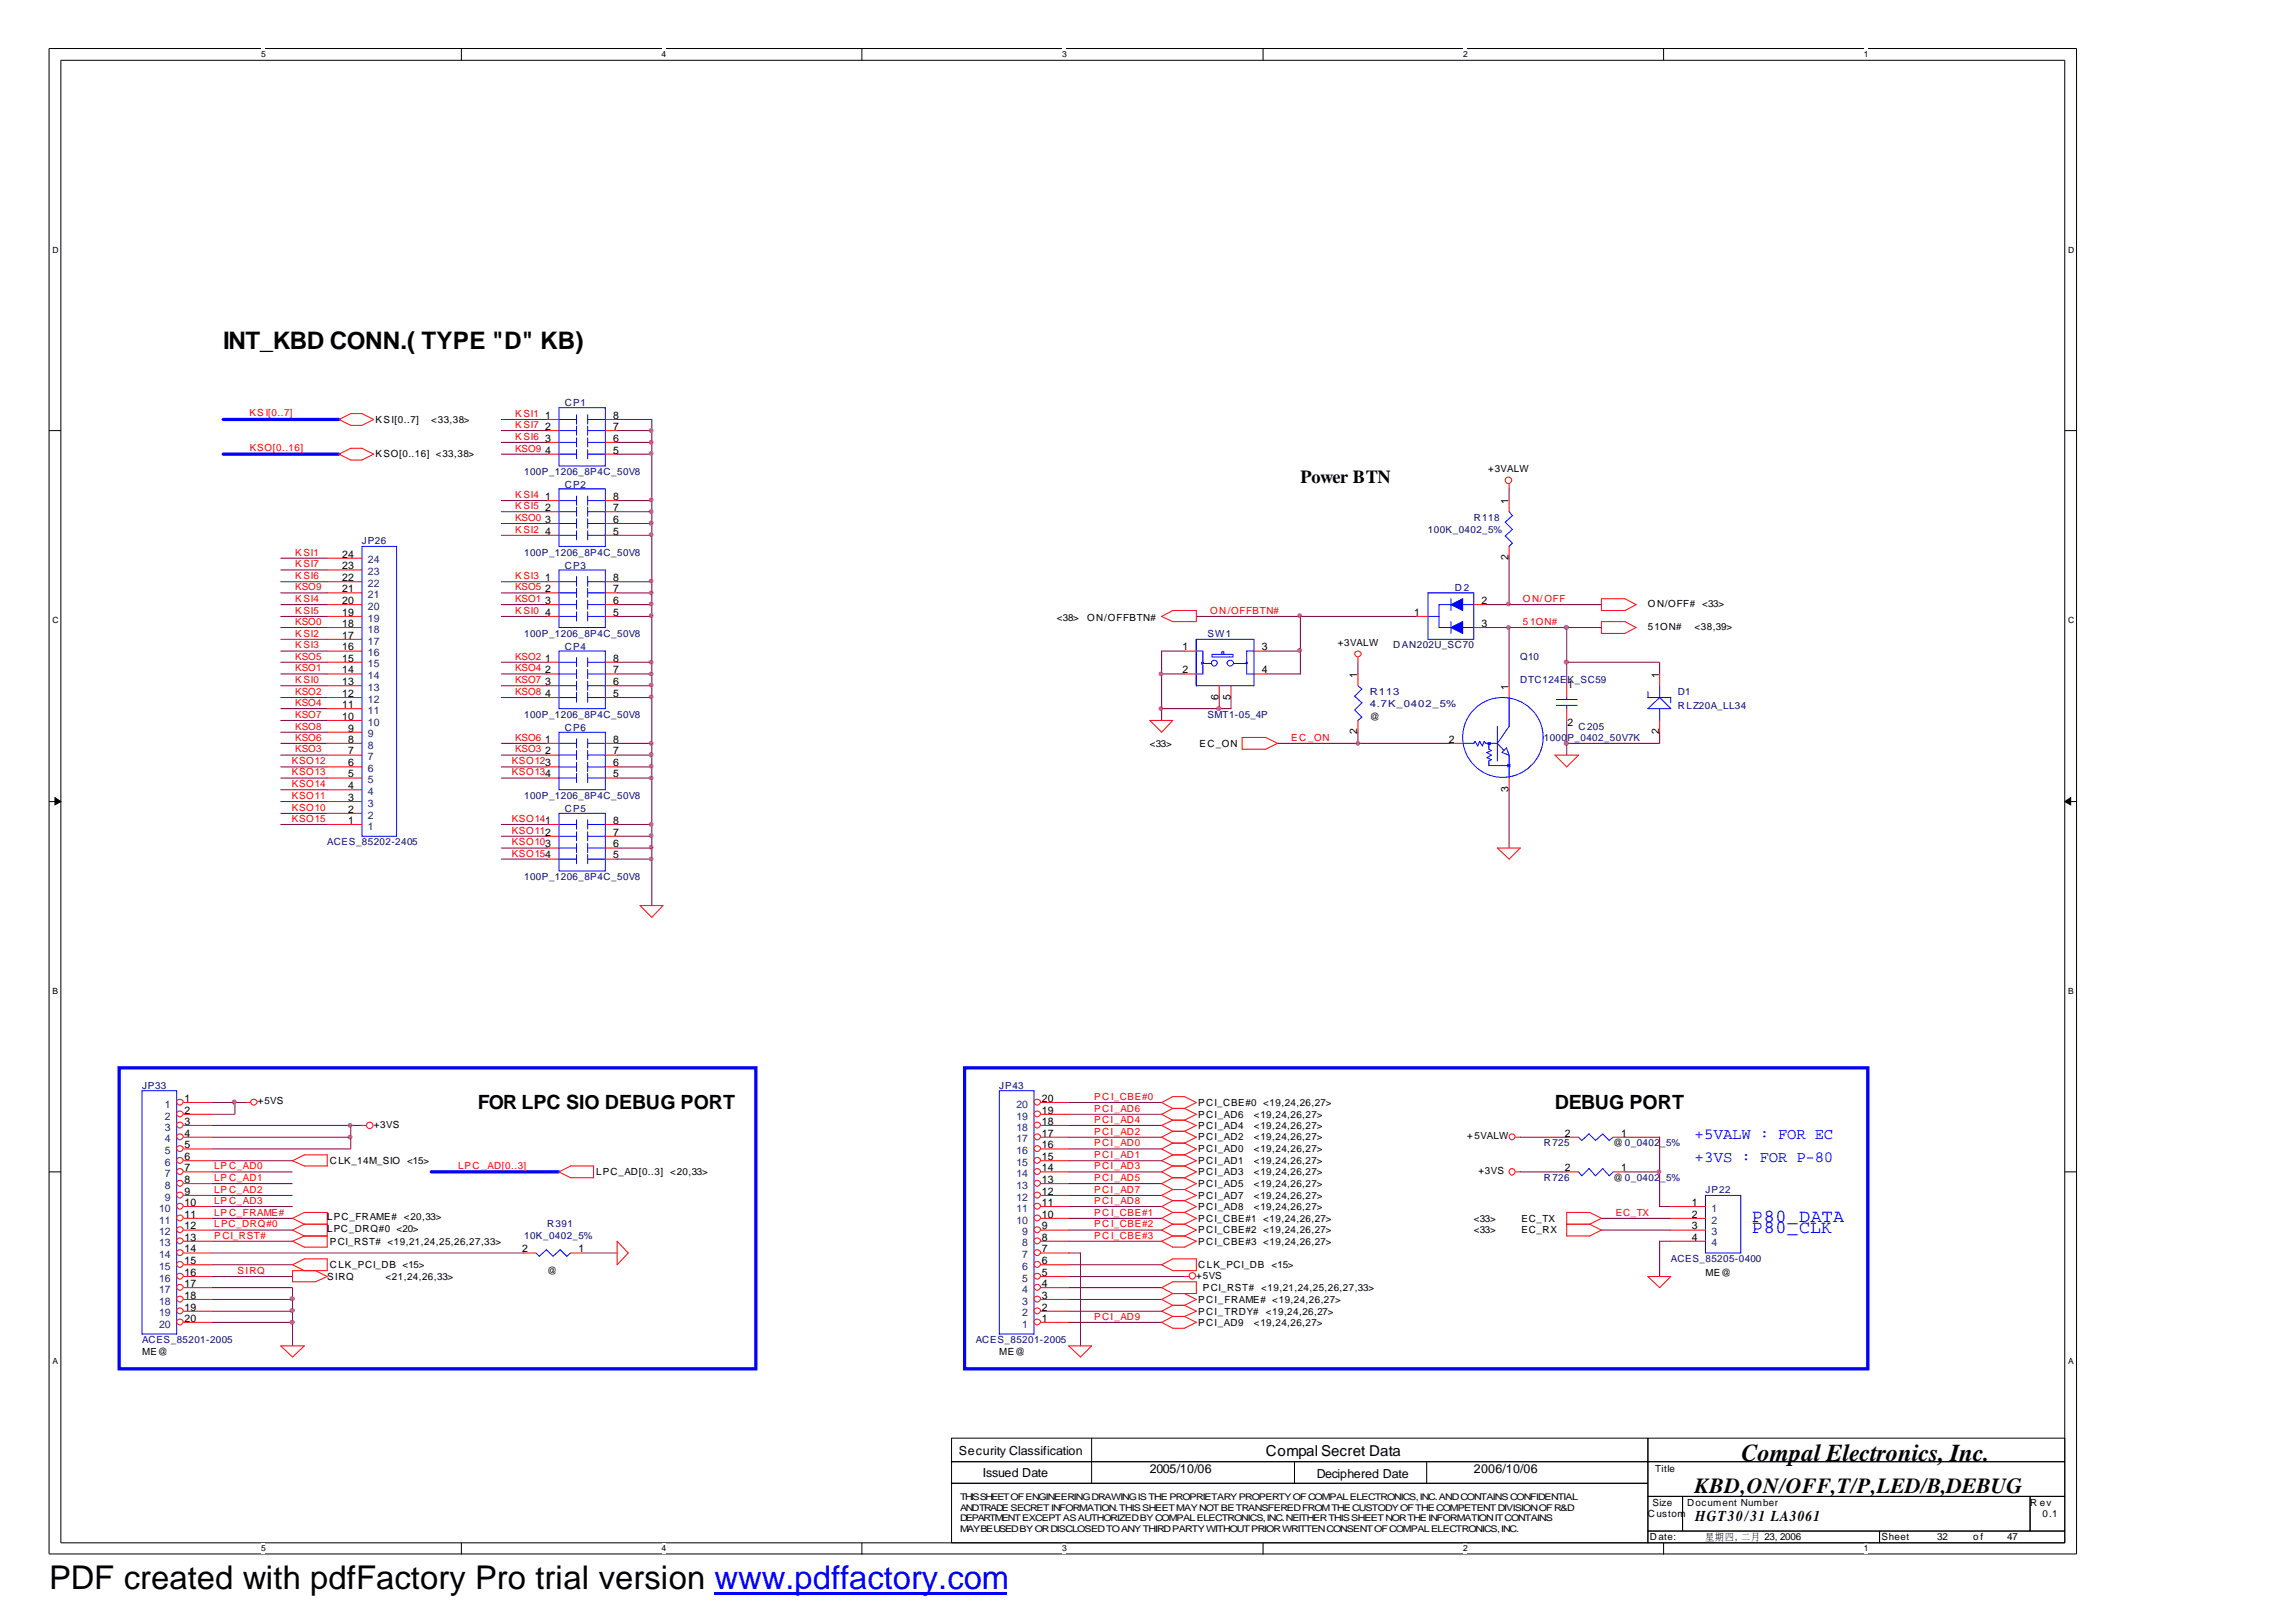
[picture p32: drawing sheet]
<svg xmlns="http://www.w3.org/2000/svg" width="297mm" height="210mm" viewBox="0 0 297 210" stroke-linecap="round" stroke-linejoin="round" font-family="sans-serif">
<defs><g id="words">
<text font-size="4.2" x="6.3" y="205.7">PDF created with pdfFactory Pro trial version www.pdffactory.com</text>
<g font-size="3.1">
<text x="28.9" y="45.2">INT_KBD CONN.( TYPE &quot;D&quot; KB)</text>
<text x="225.3" y="189.1">Compal Electronics, Inc.</text>
</g>
<text font-size="2.8" x="219.2" y="193.2">KBD,ON/OFF,T/P,LED/B,DEBUG</text>
<g font-size="2.5">
<text x="61.8" y="143.5">FOR LPC SIO DEBUG PORT</text>
<text x="201.2" y="143.5">DEBUG PORT</text>
</g>
<text font-size="2.4" x="168.2" y="62.5">Power BTN</text>
<g font-size="2.4" fill="#00f">
<text x="226.7" y="159.6">P80_CLK</text>
<text x="226.7" y="158.1">P80_DATA</text>
</g>
<g font-size="2" fill="#00f">
<text x="219.2" y="147.3">+5VALW : FOR EC</text>
<text x="219.2" y="150.4">+3VS : FOR P-80</text>
</g>
<g font-size="1.9">
<text x="163.7" y="188.4">Compal Secret Data</text>
<text x="219.3" y="196.9">HGT30/31 LA3061</text>
</g>
<g font-size="1.6">
<text x="124" y="188.2">Security Classification</text>
<text x="127.2" y="191.1">Issued Date</text>
<text x="148.8" y="190.7">2005/10/06</text>
<text x="170.3" y="191.3">Deciphered Date</text>
<text x="190.7" y="190.7">2006/10/06</text>
</g>
<g font-size="1.4">
<text x="70.5" y="55.6">2</text>
<text x="70.5" y="57.2">3</text>
<text x="70.5" y="58.7">4</text>
<text x="70.5" y="54.2">1</text>
<text x="79.3" y="58.7">5</text>
<text x="79.3" y="57.2">6</text>
<text x="79.3" y="55.6">7</text>
<text x="79.3" y="54.2">8</text>
<text x="70.5" y="64.7">1</text>
<text x="79.3" y="64.7">8</text>
<text x="195.2" y="65.2" transform="rotate(-90 195.2 65.2)">1</text>
<text x="70.5" y="66.1">2</text>
<text x="70.5" y="67.7">3</text>
<text x="70.5" y="69.2">4</text>
<text x="79.3" y="69.2">5</text>
<text x="79.3" y="67.7">6</text>
<text x="79.3" y="66.1">7</text>
<text x="44.3" y="76.6">21</text>
<text x="44.3" y="75.2">22</text>
<text x="44.3" y="73.7">23</text>
<text x="44.3" y="72.2">24</text>
<text x="70.5" y="76.6">2</text>
<text x="70.5" y="75.2">1</text>
<text x="79.3" y="76.6">7</text>
<text x="79.3" y="75.2">8</text>
<text x="195.2" y="72.5" transform="rotate(-90 195.2 72.5)">2</text>
<text x="44.3" y="82.6">17</text>
<text x="44.3" y="81.1">18</text>
<text x="44.3" y="79.7">19</text>
<text x="44.3" y="78.2">20</text>
<text x="70.5" y="78.2">3</text>
<text x="70.5" y="79.7">4</text>
<text x="79.3" y="79.7">5</text>
<text x="79.3" y="78.2">6</text>
<text x="183" y="79.7">1</text>
<text x="191.7" y="78.2">2</text>
<text x="191.7" y="81.1">3</text>
<text x="44.3" y="88.7">13</text>
<text x="44.3" y="87.1">14</text>
<text x="44.3" y="85.6">15</text>
<text x="44.3" y="84.2">16</text>
<text x="70.5" y="87.1">2</text>
<text x="70.5" y="88.7">3</text>
<text x="70.5" y="85.6">1</text>
<text x="79.3" y="88.7">6</text>
<text x="79.3" y="87.1">7</text>
<text x="79.3" y="85.6">8</text>
<text x="153" y="87.1">2</text>
<text x="153" y="84.2">1</text>
<text x="163.2" y="84.2">3</text>
<text x="163.2" y="87.1">4</text>
<text x="175.6" y="87.7" transform="rotate(-90 175.6 87.7)">1</text>
<text x="195.2" y="89.3" transform="rotate(-90 195.2 89.3)">1</text>
<text x="202.8" y="89">1</text>
<text x="214.6" y="87.7" transform="rotate(-90 214.6 87.7)">1</text>
<text x="44.3" y="93.1">10</text>
<text x="44.3" y="91.6">11</text>
<text x="44.3" y="90.2">12</text>
<text x="45" y="94.7">9</text>
<text x="70.5" y="90.2">4</text>
<text x="79.3" y="90.2">5</text>
<text x="157.6" y="90.5" transform="rotate(-90 157.6 90.5)">6</text>
<text x="159.2" y="90.5" transform="rotate(-90 159.2 90.5)">5</text>
<text x="175.6" y="95" transform="rotate(-90 175.6 95)">2</text>
<text x="202.8" y="94">2</text>
<text x="214.6" y="95" transform="rotate(-90 214.6 95)">2</text>
<text x="45" y="100.6">5</text>
<text x="45" y="99.2">6</text>
<text x="45" y="97.6">7</text>
<text x="45" y="96.1">8</text>
<text x="70.5" y="97.6">2</text>
<text x="70.5" y="96.1">1</text>
<text x="79.3" y="100.6">5</text>
<text x="79.3" y="99.2">6</text>
<text x="79.3" y="97.6">7</text>
<text x="79.3" y="96.1">8</text>
<text x="187.5" y="96.1">2</text>
<text x="45" y="106.6">1</text>
<text x="45" y="105.2">2</text>
<text x="45" y="103.6">3</text>
<text x="45" y="102.1">4</text>
<text x="79.3" y="106.6">8</text>
<text x="195.2" y="102.5" transform="rotate(-90 195.2 102.5)">3</text>
<text x="79.3" y="111.1">5</text>
<text x="79.3" y="109.7">6</text>
<text x="79.3" y="108.1">7</text>
<text x="23.9" y="142.6">1</text>
<text x="134.8" y="142.6">20</text>
<text x="23.9" y="144.1">2</text>
<text x="23.9" y="145.6">3</text>
<text x="23.9" y="147.1">4</text>
<text x="23.9" y="148.6">5</text>
<text x="134.8" y="148.6">16</text>
<text x="134.8" y="147.1">17</text>
<text x="134.8" y="145.6">18</text>
<text x="134.8" y="144.1">19</text>
<text x="202.4" y="147.1">2</text>
<text x="209.7" y="147.1">1</text>
<text x="23.9" y="150.1">6</text>
<text x="23.9" y="151.6">7</text>
<text x="23.9" y="153.1">8</text>
<text x="23.9" y="154.6">9</text>
<text x="134.8" y="154.6">12</text>
<text x="134.8" y="153.1">13</text>
<text x="134.8" y="151.6">14</text>
<text x="134.8" y="150.1">15</text>
<text x="202.4" y="151.6">2</text>
<text x="209.7" y="151.6">1</text>
<text x="23.9" y="156.1">10</text>
<text x="23.9" y="157.6">11</text>
<text x="23.9" y="159.1">12</text>
<text x="23.9" y="160.5">13</text>
<text x="134.8" y="157.6">10</text>
<text x="134.8" y="156.1">11</text>
<text x="134.8" y="160.5">8</text>
<text x="134.8" y="159.1">9</text>
<text x="218.9" y="156.1">1</text>
<text x="218.9" y="157.6">2</text>
<text x="218.9" y="159.1">3</text>
<text x="218.9" y="160.5">4</text>
<text x="23.9" y="162.1">14</text>
<text x="23.9" y="165.1">16</text>
<text x="23.9" y="166.6">17</text>
<text x="23.9" y="163.6">15</text>
<text x="67.6" y="162.1">2</text>
<text x="74.8" y="162.1">1</text>
<text x="134.8" y="166.6">4</text>
<text x="134.8" y="165.1">5</text>
<text x="134.8" y="163.6">6</text>
<text x="134.8" y="162.1">7</text>
<text x="23.9" y="168.1">18</text>
<text x="23.9" y="171">20</text>
<text x="23.9" y="169.6">19</text>
<text x="134.8" y="171">1</text>
<text x="134.8" y="169.6">2</text>
<text x="134.8" y="168.1">3</text>
</g>
<g font-size="1.4" fill="#004080">
<text x="47.6" y="77.4">21</text>
<text x="47.6" y="76">22</text>
<text x="47.6" y="74.4">23</text>
<text x="47.6" y="72.9">24</text>
<text x="47.6" y="83.4">17</text>
<text x="47.6" y="81.9">18</text>
<text x="47.6" y="80.4">19</text>
<text x="47.6" y="78.9">20</text>
<text x="47.6" y="89.4">13</text>
<text x="47.6" y="87.9">14</text>
<text x="47.6" y="86.4">15</text>
<text x="47.6" y="84.9">16</text>
<text x="47.6" y="95.4">9</text>
<text x="47.6" y="93.9">10</text>
<text x="47.6" y="92.4">11</text>
<text x="47.6" y="90.9">12</text>
<text x="47.6" y="101.4">5</text>
<text x="47.6" y="99.9">6</text>
<text x="47.6" y="98.4">7</text>
<text x="47.6" y="96.9">8</text>
<text x="47.6" y="107.4">1</text>
<text x="47.6" y="105.9">2</text>
<text x="47.6" y="104.4">3</text>
<text x="47.6" y="102.9">4</text>
<text x="21.3" y="143.4">1</text>
<text x="131.5" y="143.4">20</text>
<text x="21.3" y="144.9">2</text>
<text x="21.3" y="146.3">3</text>
<text x="21.3" y="147.8">4</text>
<text x="21.3" y="149.4">5</text>
<text x="131.5" y="149.4">16</text>
<text x="131.5" y="147.8">17</text>
<text x="131.5" y="146.3">18</text>
<text x="131.5" y="144.9">19</text>
<text x="21.3" y="150.9">6</text>
<text x="21.3" y="152.3">7</text>
<text x="21.3" y="153.9">8</text>
<text x="21.3" y="155.4">9</text>
<text x="131.5" y="155.4">12</text>
<text x="131.5" y="153.9">13</text>
<text x="131.5" y="152.3">14</text>
<text x="131.5" y="150.9">15</text>
<text x="20.6" y="156.8">10</text>
<text x="20.6" y="158.3">11</text>
<text x="20.6" y="159.9">12</text>
<text x="20.6" y="161.3">13</text>
<text x="131.5" y="158.3">10</text>
<text x="131.5" y="156.8">11</text>
<text x="132.2" y="161.3">8</text>
<text x="132.2" y="159.9">9</text>
<text x="221.4" y="156.8">1</text>
<text x="221.4" y="158.3">2</text>
<text x="221.4" y="159.9">3</text>
<text x="221.4" y="161.3">4</text>
<text x="20.6" y="162.8">14</text>
<text x="20.6" y="165.9">16</text>
<text x="20.6" y="167.3">17</text>
<text x="20.6" y="164.4">15</text>
<text x="132.2" y="167.3">4</text>
<text x="132.2" y="165.9">5</text>
<text x="132.2" y="164.4">6</text>
<text x="132.2" y="162.8">7</text>
<text x="20.6" y="168.8">18</text>
<text x="20.6" y="171.8">20</text>
<text x="20.6" y="170.4">19</text>
<text x="132.2" y="171.8">1</text>
<text x="132.2" y="170.4">2</text>
<text x="132.2" y="168.8">3</text>
</g>
<g font-size="1.3" fill="#f00">
<text x="32.3" y="53.9">KS I[0..7]</text>
<text x="66.6" y="53.9">K SI1</text>
<text x="32.3" y="58.3">KSO[0..16]</text>
<text x="66.6" y="55.4">K SI7</text>
<text x="66.6" y="56.9">K SI6</text>
<text x="66.6" y="58.4">KSO9</text>
<text x="66.6" y="64.4">K SI4</text>
<text x="66.6" y="65.9">K SI5</text>
<text x="38.2" y="71.9">K SI1</text>
<text x="66.6" y="67.4">KSO0</text>
<text x="66.6" y="68.9">K SI2</text>
<text x="38.2" y="77.9">K SI4</text>
<text x="38.2" y="73.4">K SI7</text>
<text x="38.2" y="74.9">K SI6</text>
<text x="38.2" y="76.4">KSO9</text>
<text x="66.6" y="77.9">KSO1</text>
<text x="66.6" y="74.9">K SI3</text>
<text x="66.6" y="76.4">KSO5</text>
<text x="197" y="77.9">ON/OFF</text>
<text x="38.2" y="83.9">K SI3</text>
<text x="38.2" y="80.9">KSO0</text>
<text x="38.2" y="82.4">K SI2</text>
<text x="38.2" y="79.4">K SI5</text>
<text x="66.6" y="79.4">K SI0</text>
<text x="156.5" y="79.4">ON/OFFBTN#</text>
<text x="197" y="80.9">5</text>
<text x="198" y="80.9">1ON#</text>
<text x="38.2" y="86.9">KSO1</text>
<text x="38.2" y="88.4">K SI0</text>
<text x="38.2" y="89.9">KSO2</text>
<text x="38.2" y="85.4">KSO5</text>
<text x="66.6" y="88.4">KSO7</text>
<text x="66.6" y="86.9">KSO4</text>
<text x="66.6" y="85.4">KSO2</text>
<text x="66.6" y="89.9">KSO8</text>
<text x="38.2" y="95.9">KSO6</text>
<text x="38.2" y="92.9">KSO7</text>
<text x="38.2" y="91.4">KSO4</text>
<text x="38.2" y="94.4">KSO8</text>
<text x="66.6" y="95.9">KSO6</text>
<text x="167" y="95.9">EC _ON</text>
<text x="37.8" y="98.9">KSO12</text>
<text x="37.8" y="100.3">KSO13</text>
<text x="37.8" y="101.9">KSO14</text>
<text x="38.2" y="97.4">KSO3</text>
<text x="66.2" y="98.9">KSO123</text>
<text x="66.2" y="100.3">KSO134</text>
<text x="66.6" y="97.4">KSO3</text>
<text x="37.8" y="104.9">KSO10</text>
<text x="37.8" y="106.4">KSO15</text>
<text x="37.8" y="103.4">KSO11</text>
<text x="66.2" y="107.9">KSO112</text>
<text x="66.2" y="106.4">KSO141</text>
<text x="66.2" y="109.4">KSO103</text>
<text x="66.2" y="110.8">KSO154</text>
<text x="141.6" y="143.9">PCI_AD6</text>
<text x="141.6" y="142.3">PC I_CBE#0</text>
<text x="141.6" y="146.8">PCI_AD2</text>
<text x="141.6" y="148.4">PCI_AD0</text>
<text x="141.6" y="149.9">PCI_AD1</text>
<text x="141.6" y="145.3">PCI_AD4</text>
<text x="27.7" y="151.3">LP C_AD0</text>
<text x="27.7" y="155.8">LP C_AD3</text>
<text x="27.7" y="154.4">LP C_AD2</text>
<text x="27.7" y="152.8">LP C_AD1</text>
<text x="59.3" y="151.2">LPC _AD[0..3]</text>
<text x="141.6" y="151.3">PCI_AD3</text>
<text x="141.6" y="154.4">PCI_AD7</text>
<text x="141.6" y="152.8">PCI_AD5</text>
<text x="141.6" y="155.8">PCI_AD8</text>
<text x="27.7" y="160.3">P CI_RST#</text>
<text x="27.7" y="158.8">L PC_DRQ#0</text>
<text x="27.7" y="157.3">LP C_FRAME#</text>
<text x="141.6" y="157.3">PC I_CBE#1</text>
<text x="141.6" y="160.3">PC I_CBE#3</text>
<text x="141.6" y="158.8">PC I_CBE#2</text>
<text x="209" y="157.3">EC_TX</text>
<text x="30.7" y="164.9">SIRQ</text>
<text x="141.6" y="170.8">PCI_AD9</text>
</g>
<g font-size="1.3" fill="#000080">
<text x="73.1" y="52.6">CP1</text>
<text x="67.8" y="61.5">100P_1206_8P4C_50V8</text>
<text x="73.1" y="63.1">CP2</text>
<text x="46.8" y="70.5">JP26</text>
<text x="67.8" y="71.9">100P_1206_8P4C_50V8</text>
<text x="184.7" y="68.9">100K_0402_5%</text>
<text x="190.7" y="67.4">R118</text>
<text x="73.1" y="73.6">CP3</text>
<text x="188.2" y="76.5">D 2</text>
<text x="67.8" y="82.4">100P_1206_8P4C_50V8</text>
<text x="156.2" y="82.4">SW1</text>
<text x="180.3" y="83.9">DAN202U_SC70</text>
<text x="73.1" y="84.1">CP4</text>
<text x="177.2" y="89.9">R113</text>
<text x="196.7" y="85.4">Q10</text>
<text x="196.7" y="88.4">DTC124EK_SC59</text>
<text x="217.1" y="89.9">D1</text>
<text x="67.8" y="92.9">100P_1206_8P4C_50V8</text>
<text x="73.1" y="94.6">CP6</text>
<text x="156.2" y="92.9">SMT1-05_4P</text>
<text x="177.2" y="91.5">4.7K_0402_5%</text>
<text x="199.7" y="95.9">1000</text>
<text x="202.8" y="95.9">P_0402_50V7K</text>
<text x="204.2" y="94.4">C205</text>
<text x="217.1" y="91.7">RLZ20A_LL34</text>
<text x="67.8" y="103.4">100P_1206_8P4C_50V8</text>
<text x="73.1" y="105.1">CP5</text>
<text x="42.3" y="109.4">ACES_85202-2405</text>
<text x="67.8" y="113.9">100P_1206_8P4C_50V8</text>
<text x="18.4" y="140.9">JP33</text>
<text x="129.3" y="140.9">JP43</text>
<text x="199.7" y="148.4">R725</text>
<text x="199.7" y="152.8">R726</text>
<text x="220.6" y="154.4">JP22</text>
<text x="67.8" y="160.4">10K_0402_5%</text>
<text x="70.8" y="158.8">R391</text>
<text x="216.2" y="163.3">ACES_85205-0400</text>
<text x="18.4" y="173.8">ACES_85201-2005</text>
<text x="126.2" y="173.8">ACES_85201-2005</text>
</g>
<g font-size="1.3">
<text x="48.6" y="59.2">KSO[0..16] &lt;33,38&gt;</text>
<text x="48.6" y="54.7">KSI[0..7]</text>
<text x="55.8" y="54.7">&lt;33,38&gt;</text>
<text x="192.5" y="61.1">+3VALW</text>
<text x="136.7" y="80.4">&lt;38&gt;</text>
<text x="140.6" y="80.4">ON/OFFBTN#</text>
<text x="173.1" y="83.6">+3VALW</text>
<text x="213.2" y="78.5">ON/OFF#</text>
<text x="213.2" y="81.5">51ON#</text>
<text x="219.2" y="81.5">&lt;38,39&gt;</text>
<text x="220.2" y="78.5">&lt;33&gt;</text>
<text x="177.2" y="93.2">@</text>
<text x="148.8" y="96.6">&lt;33&gt;</text>
<text x="155.2" y="96.6">EC_ON</text>
<text x="33.4" y="142.9">+5VS</text>
<text x="155" y="143.1">PCI_CBE#0 &lt;19,24,26,27&gt;</text>
<text x="48.3" y="146">+3VS</text>
<text x="155" y="144.6">PCI_AD6</text>
<text x="155" y="149.1">PCI_AD0</text>
<text x="155" y="146.1">PCI_AD4</text>
<text x="155" y="147.6">PCI_AD2</text>
<text x="162.2" y="144.6">&lt;19,24,26,27&gt;</text>
<text x="162.2" y="149.1">&lt;19,24,26,27&gt;</text>
<text x="162.2" y="146.1">&lt;19,24,26,27&gt;</text>
<text x="162.2" y="147.6">&lt;19,24,26,27&gt;</text>
<text x="189.8" y="147.4">+5VALW</text>
<text x="208.7" y="148.4">@ 0_0402_5%</text>
<text x="42.7" y="150.6">CLK_14M_SIO &lt;15&gt;</text>
<text x="77.1" y="152.1">LPC_AD[0..3]</text>
<text x="86.7" y="152.1">&lt;20,33&gt;</text>
<text x="155" y="155.1">PCI_AD7</text>
<text x="155" y="152.1">PCI_AD3</text>
<text x="155" y="153.6">PCI_AD5</text>
<text x="155" y="150.6">PCI_AD1</text>
<text x="162.2" y="155.1">&lt;19,24,26,27&gt;</text>
<text x="162.2" y="152.1">&lt;19,24,26,27&gt;</text>
<text x="162.2" y="153.6">&lt;19,24,26,27&gt;</text>
<text x="162.2" y="150.6">&lt;19,24,26,27&gt;</text>
<text x="191.3" y="152">+3VS</text>
<text x="208.7" y="152.8">@ 0_0402_5%</text>
<text x="42.3" y="159.4">LPC_DRQ#0 &lt;20&gt;</text>
<text x="42.3" y="157.9">LPC_FRAME#</text>
<text x="42.7" y="161.1">PCI_RST# &lt;19,21,24,25,26,27,33&gt;</text>
<text x="52.2" y="157.9">&lt;20,33&gt;</text>
<text x="155" y="158.1">PCI_CBE#1 &lt;19,24,26,27&gt;</text>
<text x="155" y="159.6">PCI_CBE#2 &lt;19,24,26,27&gt;</text>
<text x="155" y="161.1">PCI_CBE#3 &lt;19,24,26,27&gt;</text>
<text x="155" y="156.6">PCI_AD8</text>
<text x="162.2" y="156.6">&lt;19,24,26,27&gt;</text>
<text x="190.7" y="158.1">&lt;33&gt;</text>
<text x="190.7" y="159.6">&lt;33&gt;</text>
<text x="196.8" y="158.1">EC_TX</text>
<text x="196.8" y="159.6">EC_RX</text>
<text x="42.3" y="165.6">SIRQ</text>
<text x="42.7" y="164.1">CLK_PCI_DB &lt;15&gt;</text>
<text x="49.9" y="165.6">&lt;21,24,26,33&gt;</text>
<text x="70.8" y="164.9">@</text>
<text x="154.8" y="165.5">+5VS</text>
<text x="155" y="164.1">CLK_PCI_DB</text>
<text x="155.6" y="167.1">PCI_RST#</text>
<text x="163.2" y="167.1">&lt;19,21,24,25,26,27,33&gt;</text>
<text x="164.5" y="164.1">&lt;15&gt;</text>
<text x="220.6" y="165.1">ME@</text>
<text x="155" y="168.6">PCI_FRAME# &lt;19,24,26,27&gt;</text>
<text x="155" y="170.1">PCI_TRDY#</text>
<text x="155" y="171.5">PCI_AD9</text>
<text x="162.2" y="171.5">&lt;19,24,26,27&gt;</text>
<text x="163.7" y="170.1">&lt;19,24,26,27&gt;</text>
<text x="18.4" y="175.4">ME@</text>
<text x="129.3" y="175.4">ME@</text>
<text x="214.1" y="190.4">Title</text>
<text x="213.2" y="196.4">Custom</text>
<text x="213.8" y="194.8">Size</text>
<text x="218.3" y="194.8">Document Number</text>
<text x="262.6" y="194.8">R ev</text>
<text x="264.2" y="196.4">0.1</text>
<text x="213.4" y="199.3">Date:</text>
<text x="220.6" y="199.3">星, 二</text>
<text x="221.9" y="199.3">期</text>
<text x="223.2" y="199.3">四月 2006</text>
<text x="228.3" y="199.3">23,</text>
<text x="243.4" y="199.3">Sheet</text>
<text x="250.6" y="199.3">32</text>
<text x="255.3" y="199.3">o f</text>
<text x="259.7" y="199.3">47</text>
</g>
<g font-size="1.2">
<text x="124.2" y="194.2">THISSHEETOFENGINEERINGDRAWINGISTHEPROPRIETARYPROPERTYOFCOMPALELECTRONICS, INC.ANDCONTAINSCONFIDENTIAL</text>
<text x="124.2" y="195.5">ANDTRADESECRETINFORMATION.THISSHEETMAYNOTBETRANSFEREDFROMTHECUSTODYOFTHECOMPETENTDIVISIONOFR&amp;D</text>
<text x="124.2" y="196.9">DEPARTMENTEXCEPTASAUTHORIZEDBYCOMPALELECTRONICS, INC.NEITHERTHISSHEETNORTHEINFORMATIONITCONTAINS</text>
<text x="124.2" y="198.2">MAYBEUSEDBYORDISCLOSEDTOANYTHIRDPARTYWITHOUTPRIORWRITTENCONSENTOFCOMPALELECTRONICS, INC.</text>
</g>
<g font-size="1.1">
<text x="33.8" y="7.4">5</text>
<text x="85.6" y="7.4">4</text>
<text x="137.4" y="7.4">3</text>
<text x="189.3" y="7.4">2</text>
<text x="241.1" y="7.4">1</text>
<text x="6.8" y="32.7">D</text>
<text x="267.5" y="32.7">D</text>
<text x="6.8" y="80.6">C</text>
<text x="267.5" y="80.6">C</text>
<text x="6.8" y="128.6">B</text>
<text x="267.5" y="128.6">B</text>
<text x="6.8" y="176.5">A</text>
<text x="267.5" y="176.5">A</text>
<text x="33.8" y="200.8">5</text>
<text x="85.6" y="200.8">4</text>
<text x="137.4" y="200.8">3</text>
<text x="189.3" y="200.8">2</text>
<text x="241.1" y="200.8">1</text>
</g>
</g></defs>
<path d="M6.3 6.3h262.3v194.8h-262.3zM7.9 7.8h259.2v191.9h-259.2z" fill="none" stroke="#000" stroke-width=".13"/>
<g fill="#fff">
<path d="M33.8 6.3h.5v1.3h-.5z"/>
<path d="M33.8 199.7h.5v1.3h-.5z"/>
</g>
<path d="M59.7 6.3v1.5M59.7 199.7v1.5" fill="none" stroke="#000" stroke-width=".13"/>
<g fill="#fff">
<path d="M85.6 6.3h.5v1.3h-.5z"/>
<path d="M85.6 199.7h.5v1.3h-.5z"/>
</g>
<path d="M111.5 6.3v1.5M111.5 199.7v1.5" fill="none" stroke="#000" stroke-width=".13"/>
<g fill="#fff">
<path d="M137.4 6.3h.5v1.3h-.5z"/>
<path d="M137.4 199.7h.5v1.3h-.5z"/>
</g>
<path d="M163.4 6.3v1.5M163.4 199.7v1.5" fill="none" stroke="#000" stroke-width=".13"/>
<g fill="#fff">
<path d="M189.3 6.3h.5v1.3h-.5z"/>
<path d="M189.3 199.7h.5v1.3h-.5z"/>
</g>
<path d="M215.2 6.3v1.5M215.2 199.7v1.5" fill="none" stroke="#000" stroke-width=".13"/>
<g fill="#fff">
<path d="M241.1 6.3h.5v1.3h-.5z"/>
<path d="M241.1 199.7h.5v1.3h-.5z"/>
<path d="M6.8 31.6h.6v1.3h-.6z"/>
<path d="M267.5 31.6h.6v1.3h-.6z"/>
<path d="M6.8 79.5h.6v1.4h-.6z"/>
<path d="M267.5 79.5h.6v1.4h-.6z"/>
</g>
<path d="M6.3 55.7h1.6M267.1 55.7h1.5" fill="none" stroke="#000" stroke-width=".13"/>
<g fill="#fff">
<path d="M6.8 127.5h.6v1.4h-.6z"/>
<path d="M267.5 127.5h.6v1.4h-.6z"/>
</g>
<path d="M6.3 103.7h1.6M267.1 103.7h1.5" fill="none" stroke="#000" stroke-width=".13"/>
<g fill="#000" stroke="#000" stroke-width=".13">
<path d="M7.1 103.2l.8 .5-.8 .5z" fill-rule="evenodd"/>
<path d="M267.1 103.7l.8-.5v1z" fill-rule="evenodd"/>
</g>
<g fill="#fff">
<path d="M6.8 175.4h.7v1.4h-.7z"/>
<path d="M267.5 175.4h.7v1.4h-.7z"/>
</g>
<g fill="none" stroke="#000" stroke-width=".13">
<path d="M6.3 151.7h1.6M267.1 151.7h1.5M123.1 186.1h90.1v3.1h-90.1zM123.1 189.2h90.1v2.8h-90.1zM123.1 192h90.1v7.7h-90.1zM141.2 186.1v5.9M167.5 189.2v2.8M184.6 189.2v2.8M213.2 186.1h53.9v3.1h-53.9zM213.2 189.2h53.9v4.4h-53.9zM213.2 193.6h4.5v4.5h-4.5zM213.2 198.1h30v1.6h-30z"/>
<path d="M217.7 193.6h44.9v4.5h-44.9zM243.2 198.1h23.9v1.6h-23.9zM262.6 193.6h4.5v4.5h-4.5z"/>
</g>
<g fill="none" stroke="#800040" stroke-width=".13">
<path d="M64.9 55.7h5.9M64.9 54.3h5.9M64.9 57.2h5.9M64.9 58.8h5.9M79.8 55.7h4.5M79.8 54.3h4.5v62.9M79.8 57.2h4.5M79.8 58.8h4.5M36.3 78.2h6M36.3 79.8h6M36.3 75.3h6M36.3 76.7h6"/>
<path d="M36.3 73.8h6M36.3 72.2h6M64.9 78.2h5.9M64.9 79.8h5.9M64.9 64.8h5.9M64.9 75.3h5.9M64.9 67.7h5.9M64.9 76.7h5.9M64.9 69.3h5.9M64.9 66.2h5.9M79.8 78.2h4.5M79.8 79.8h4.5"/>
<path d="M79.8 64.8h4.5M79.8 75.3h4.5M79.8 67.7h4.5M79.8 76.7h4.5M79.8 69.3h4.5M79.8 66.2h4.5M154.8 79.8h28.4M168.2 79.8v7.4h-4.5M192.2 78.2h15M195.2 63.3v1.5M195.2 72.2v6M36.3 96.2h6"/>
<path d="M36.3 81.2h6M36.3 85.7h6M36.3 91.7h6M36.3 84.3h6M36.3 87.2h6M36.3 99.2h6M36.3 97.7h6M36.3 88.7h6M36.3 90.3h6M36.3 93.2h6M36.3 82.7h6M36.3 94.8h6"/>
<path d="M64.9 96.2h5.9M64.9 85.7h5.9M64.9 87.2h5.9M64.9 99.2h5.9M64.9 97.7h5.9M64.9 88.7h5.9M64.9 90.3h5.9M79.8 96.2h4.5M79.8 85.7h4.5M79.8 87.2h4.5M79.8 99.2h4.5M79.8 97.7h4.5"/>
<path d="M79.8 88.7h4.5M79.8 90.3h4.5M150.3 87.2h2.9M153.2 84.3h-2.9v8.9M157.7 90.3v1.4M159.3 90.3v1.4h-9M163.7 84.3h4.5M165.3 96.2h22.4M175.7 85.7v1.5M175.7 94.8v1.4M192.2 81.2h15M195.2 81.2v7.5"/>
<path d="M202.7 81.2v7.5M202.7 93.2v4.5M202.7 85.7h12v1.5M214.7 94.8v1.4h-12M36.3 100.7h6M36.3 106.7h6M36.3 105.3h6M36.3 103.7h6M36.3 102.2h6M64.9 100.7h5.9M64.9 109.7h5.9M64.9 111.2h5.9"/>
<path d="M64.9 108.2h5.9M64.9 106.7h5.9M79.8 100.7h4.5M79.8 109.7h4.5M79.8 111.2h4.5M79.8 108.2h4.5M79.8 106.7h4.5M195.2 102.2v7.5M27.3 151.7h10.5M27.3 156.1h10.5M27.3 159.2h10.5M27.3 157.7h10.5"/>
<path d="M27.3 154.7h10.5M27.3 153.2h10.5M27.3 145.6h19.5M27.3 147.2h18.1M27.3 142.7h4.5M27.3 150.2h10.5M30.4 142.7v1.5h-3.1M45.4 145.6v3.1h-18.1M138.3 151.7h12M138.3 156.1h12M138.3 159.2h12M138.3 157.7h12"/>
<path d="M138.3 154.7h12M138.3 153.2h12M138.3 145.6h12M138.3 148.7h12M138.3 147.2h12M138.3 142.7h12M138.3 144.2h12M138.3 150.2h12M196.7 151.7h6M196.7 147.2h6M207.2 159.2h9M207.2 157.7h9"/>
<path d="M210.2 151.7h4.5M210.2 147.2h4.5v8.9h1.5M27.3 160.6h10.5M27.3 165.2h10.5M27.3 162.2h40.5M27.3 163.7h10.5M27.3 166.6h10.5v7.6M27.3 168.2h10.5M27.3 171.1h10.5M27.3 169.7h10.5M75.4 162.2h4.4M138.3 160.6h12"/>
<path d="M138.3 165.2h14.9M138.3 162.2h1.5v12M138.3 163.7h12M138.3 166.6h12M138.3 168.2h12M138.3 171.1h12M138.3 169.7h12M216.2 160.6h-1.5v4.6"/>
</g>
<path d="M28.9 54.3h15M28.9 58.8h15M15.4 138.2h82.4v38.9h-82.4zM124.8 138.2h116.8v38.9h-116.8zM55.8 151.7h16.5" fill="none" stroke="#00f" stroke-width=".42"/>
<g fill="none" stroke="#f00" stroke-width=".13">
<path d="M43.9 58.8l1.5-.8h1.4l1.5 .8-1.5 .7h-1.4zM43.9 54.3l1.5-.8h1.4l1.5 .8-1.5 .7h-1.4zM70.8 55.7h1.5M70.8 57.2h1.5M70.8 58.8h1.5M70.8 54.3h1.5M78.3 55.7h1.5M78.3 57.2h1.5M78.3 58.8h1.5M78.3 54.3h1.5M42.3 78.2h4.5M42.3 79.8h4.5"/>
<path d="M42.3 76.7h4.5M42.3 75.3h4.5M42.3 73.8h4.5M42.3 72.2h4.5M70.8 78.2h1.5M70.8 79.8h1.5M70.8 76.7h1.5M70.8 75.3h1.5M70.8 66.2h1.5M70.8 67.7h1.5M70.8 69.3h1.5M70.8 64.8h1.5"/>
<path d="M78.3 78.2h1.5M78.3 79.8h1.5M78.3 76.7h1.5M78.3 75.3h1.5M78.3 66.2h1.5M78.3 67.7h1.5M78.3 69.3h1.5M78.3 64.8h1.5M150.3 79.8l1.4-.8h3.1v1.4h-3.1zM183.2 79.8h1.5M190.7 78.2h1.5M195.2 62.7v.6"/>
<path d="M195.2 64.8v1.4M195.2 70.7v1.5M207.2 77.5h3l1.5 .7-1.5 .8h-3zM42.3 97.7h4.5M42.3 93.2h4.5M42.3 87.2h4.5M42.3 88.7h4.5M42.3 90.3h4.5M42.3 85.7h4.5M42.3 81.2h4.5M42.3 96.2h4.5M42.3 84.3h4.5"/>
<path d="M42.3 99.2h4.5M42.3 94.8h4.5M42.3 91.7h4.5M42.3 82.7h4.5M70.8 87.2h1.5M70.8 88.7h1.5M70.8 90.3h1.5M70.8 85.7h1.5M78.3 87.2h1.5M78.3 88.7h1.5M78.3 90.3h1.5M78.3 85.7h1.5"/>
<path d="M148.8 93.2h2.9l-1.4 1.6zM153.2 87.2h1.6M153.2 84.3h1.6M157.7 88.7v1.6M159.3 88.7v1.6M160.7 95.4h3l1.6 .8-1.6 .8h-3zM162.2 87.2h1.5M162.2 84.3h1.5M175.7 85.1v.6M175.7 87.2v1.5M175.7 93.2v1.6M187.7 96.2h1.5"/>
<path d="M190.7 81.2h1.5M195.2 88.7v1.6M201.2 97.7h3l-1.5 1.5zM202.7 88.7v1.6M202.7 91.7v1.5M207.2 80.4h3l1.5 .8-1.5 .8h-3zM214.7 87.2v1.5M214.7 93.2v1.6M42.3 106.7h4.5M42.3 105.3h4.5M42.3 103.7h4.5M42.3 102.2h4.5"/>
<path d="M42.3 100.7h4.5M82.8 117.2h3l-1.5 1.5zM193.7 109.7h3l-1.5 1.5zM195.2 100.7v1.5M31.8 142.7h.6M37.8 150.2l1.6-.7h2.9v1.4h-2.9zM39.4 158.4l-1.6-.7 1.6-.8h2.9v4.5h-2.9l-1.6-.8 1.6-.7M39.4 159.9h2.9M39.4 158.4h2.9M39.4 158.4l-1.6 .8 1.6 .7M46.8 145.6h.6M72.3 151.7l1.5-.8h3v1.5h-3z"/>
<path d="M151.7 159.9h1.5M151.7 159.9l-1.4 .7 1.4 .8h1.5l1.6-.8-1.6-.7M151.7 158.4h1.5M151.7 150.9h1.5M151.7 152.4h1.5M151.7 156.9h1.5M151.7 149.5h1.5M151.7 143.4l-1.4-.7 1.4-.8h1.5l1.6 .8-1.6 .7M151.7 143.4h1.5M151.7 156.9l-1.4 .8 1.4 .7M151.7 158.4l-1.4 .8 1.4 .7M151.7 145h1.5"/>
<path d="M151.7 143.4l-1.4 .8 1.4 .8M151.7 155.4h1.5M151.7 153.9l-1.4 .8 1.4 .7M151.7 153.9h1.5M151.7 155.4l-1.4 .7 1.4 .8M151.7 150.9l-1.4 .8 1.4 .7M151.7 152.4l-1.4 .8 1.4 .7M151.7 149.5l-1.4 .7 1.4 .7M151.7 147.9l-1.4 .8 1.4 .8M151.7 147.9h1.5M151.7 146.4h1.5M151.7 145l-1.4 .6 1.4 .8"/>
<path d="M151.7 146.4l-1.4 .8 1.4 .7M153.2 156.9l1.6 .8-1.6 .7M153.2 158.4l1.6 .8-1.6 .7M153.2 143.4l1.6 .8-1.6 .8M153.2 153.9l1.6 .8-1.6 .7M153.2 155.4l1.6 .7-1.6 .8M153.2 150.9l1.6 .8-1.6 .7M153.2 152.4l1.6 .8-1.6 .7M153.2 149.5l1.6 .7-1.6 .7M153.2 147.9l1.6 .8-1.6 .8M153.2 145l1.6 .6-1.6 .8M153.2 146.4l1.6 .8-1.6 .7"/>
<path d="M196.1 151.7h.6M196.1 147.2h.6M202.7 156.9h3l1.5 .8-1.5 .7 1.5 .8-1.5 .7h-3zM202.7 158.4h3M36.3 174.2h3.1l-1.6 1.4zM39.4 164.4l-1.6-.7 1.6-.8h2.9v1.5h-4.5v1.5h3l1.5-.7-1.5-.8M67.8 162.2h1.5M73.8 162.2h1.6M79.8 160.6l1.5 1.6-1.5 1.5zM138.3 174.2h2.9l-1.4 1.4zM150.3 163.7l1.4-.8h3.1v1.5h-3.1zM150.3 166.6l1.4-.7h3.1v1.5h-3.1z"/>
<path d="M151.7 167.4l-1.4 .8 1.4 .7M151.7 168.9h1.5M151.7 170.4h1.5M151.7 168.9l-1.4 .8 1.4 .7M151.7 170.4l-1.4 .7 1.4 .8h1.5l1.6-.8-1.6-.7M153.2 167.4l1.6 .8-1.6 .7M153.2 168.9l1.6 .8-1.6 .7M153.2 165.2h.6M213.2 165.2h3l-1.5 1.4z"/>
<circle cx="195.2" cy="62.2" r=".42"/>
<circle cx="175.7" cy="84.6" r=".4"/>
<circle cx="32.9" cy="142.6" r=".4"/>
<circle cx="47.8" cy="145.6" r=".42"/>
<circle cx="195.6" cy="151.6" r=".4"/>
<circle cx="195.6" cy="147.1" r=".38"/>
<circle cx="154.3" cy="165.1" r=".42"/>
</g>
<g fill="none" stroke="#00f" stroke-width=".13">
<path d="M72.3 52.8h6v7.5h-6zM72.3 54.3h2.3M72.3 55.7h2.3M72.3 57.2h2.3M72.3 58.8h2.3M74.6 53.7v1.2M74.6 55.1v1.2M74.6 56.7v1.1M74.6 58.2v1.2M76 54.3h2.3M76 53.7v1.2M76 55.1v1.2"/>
<path d="M76 56.7v1.1M76 58.2v1.2M76 55.7h2.3M76 57.2h2.3M76 58.8h2.3M46.8 70.7h4.5v37.5h-4.5zM72.3 73.8h6v7.4h-6zM72.3 63.3h6v7.4h-6zM72.3 78.2h2.3M72.3 76.7h2.3M72.3 79.8h2.3M72.3 75.3h2.3"/>
<path d="M72.3 64.8h2.3M72.3 66.2h2.3M72.3 67.7h2.3M72.3 69.3h2.3M74.6 64.2v1.2M74.6 65.6v1.2M74.6 67.2v1.1M74.6 68.7v1.2M74.6 74.6v1.3M74.6 76.1v1.2M74.6 77.7v1.1M74.6 79.2v1.2"/>
<path d="M76 64.2v1.2M76 65.6v1.2M76 67.2v1.1M76 68.7v1.2M76 74.6v1.3M76 76.1v1.2M76 77.7v1.1M76 79.2v1.2M76 78.2h2.3M76 76.7h2.3M76 79.8h2.3M76 75.3h2.3"/>
<path d="M76 64.8h2.3M76 66.2h2.3M76 67.7h2.3M76 69.3h2.3M184.7 76.7h6v6h-6zM184.7 79.8h1.5M187.7 78.2h-1.5v3h1.5M187.7 77.5v1.5M189.2 78.2h1.5M195.2 66.2l.5 .5-1 .9 1 .9-1 .9 1 .9-.5 .4M72.3 84.3h6v7.4h-6zM72.3 85.7h2.3"/>
<path d="M72.3 87.2h2.3M72.3 88.7h2.3M72.3 90.3h2.3M74.6 85.1v1.2M74.6 86.6v1.2M74.6 88.2v1.1M74.6 89.6v1.3M76 85.1v1.2M76 86.6v1.2M76 88.2v1.1M76 89.6v1.3M76 85.7h2.3"/>
<path d="M76 87.2h2.3M76 88.7h2.3M76 90.3h2.3M154.8 82.7h7.4v6h-7.4zM154.8 84.3h.8v1.4M155.5 85.7h.1v.2h-.1zM155.6 86v1.2h-.8M155.6 85.9h1.1M156.8 84.7h2.7v.3h-2.7zM158.1 84.7v-.4h.2v.4M159.7 85.9h1.6M161.2 85.7l.2 .1-.1 .2z"/>
<path d="M161.3 86v1.2h.9M162.2 84.3h-.9v1.4M175.7 88.7l.5 .5-.9 .9 .9 .8-.9 1 .9 .9-.5 .4M187.7 80.4v1.6M189.2 81.2h1.5M189.2 96.2h1.5l.1-.3 .4 .6 .2-.6 .4 .6 .2-.6 .2 .3h1.5M192.5 96.1h.3v.3h-.3zM192.6 96.2v.8l.4 .1-.6 .3 .6 .3-.6 .4 .6 .2-.4 .2v.6h2.6M193.7 94v4.5M193.7 96.2l.9 .9M194.9 96.8l.3 .9-.9-.3zM195.1 98.9h.2v.3h-.2z"/>
<path d="M195.2 90.3v3.7l-1.5 2.2M195.2 97.7v3M201.3 91.3h2.7M201.3 90.5h2.7M202.7 90.3v.2M202.7 91.3v.4M213.2 89.5v.8h3v.6M213.2 91.7l1.5-1.4 1.5 1.4zM214.7 88.7v1.6M214.7 91.7v1.5M129.3 141.2h4.5v31.4h-4.5zM69.3 162.2l.5 .4 .9-.9 .8 .9 1-.9 .8 .9 .5-.4"/>
<circle cx="157.1" cy="85.8" r=".38"/>
<circle cx="159.2" cy="85.8" r=".4"/>
<circle cx="194.5" cy="95.4" r="5.2"/>
</g>
<g fill="#00f" stroke="#00f" stroke-width=".13">
<path d="M187.7 78.2l1.5-.7v1.5z" fill-rule="evenodd"/>
<path d="M187.7 81.2l1.5-.8v1.6z" fill-rule="evenodd"/>
</g>
<circle cx="134.2" cy="171.1" r=".4" fill="#fff" stroke="#f00" stroke-width=".13"/>
<path d="M134.7 171.1h3.6" fill="none" stroke="#f00" stroke-width=".13"/>
<circle cx="134.2" cy="169.6" r=".4" fill="#fff" stroke="#f00" stroke-width=".13"/>
<path d="M134.7 169.7h3.6" fill="none" stroke="#f00" stroke-width=".13"/>
<circle cx="134.2" cy="168.1" r=".4" fill="#fff" stroke="#f00" stroke-width=".13"/>
<path d="M134.7 168.2h3.6" fill="none" stroke="#f00" stroke-width=".13"/>
<circle cx="134.2" cy="166.6" r=".4" fill="#fff" stroke="#f00" stroke-width=".13"/>
<path d="M134.7 166.6h3.6" fill="none" stroke="#f00" stroke-width=".13"/>
<circle cx="134.2" cy="165.1" r=".4" fill="#fff" stroke="#f00" stroke-width=".13"/>
<path d="M134.7 165.2h3.6" fill="none" stroke="#f00" stroke-width=".13"/>
<circle cx="134.2" cy="163.6" r=".4" fill="#fff" stroke="#f00" stroke-width=".13"/>
<path d="M134.7 163.7h3.6" fill="none" stroke="#f00" stroke-width=".13"/>
<circle cx="134.2" cy="162.1" r=".4" fill="#fff" stroke="#f00" stroke-width=".13"/>
<path d="M134.7 162.2h3.6" fill="none" stroke="#f00" stroke-width=".13"/>
<circle cx="134.2" cy="160.6" r=".4" fill="#fff" stroke="#f00" stroke-width=".13"/>
<path d="M134.7 160.6h3.6" fill="none" stroke="#f00" stroke-width=".13"/>
<circle cx="134.2" cy="159.1" r=".4" fill="#fff" stroke="#f00" stroke-width=".13"/>
<path d="M134.7 159.2h3.6" fill="none" stroke="#f00" stroke-width=".13"/>
<circle cx="134.2" cy="157.6" r=".4" fill="#fff" stroke="#f00" stroke-width=".13"/>
<path d="M134.7 157.7h3.6" fill="none" stroke="#f00" stroke-width=".13"/>
<circle cx="134.2" cy="156.1" r=".4" fill="#fff" stroke="#f00" stroke-width=".13"/>
<path d="M134.7 156.1h3.6" fill="none" stroke="#f00" stroke-width=".13"/>
<circle cx="134.2" cy="154.6" r=".4" fill="#fff" stroke="#f00" stroke-width=".13"/>
<path d="M134.7 154.7h3.6" fill="none" stroke="#f00" stroke-width=".13"/>
<circle cx="134.2" cy="153.1" r=".4" fill="#fff" stroke="#f00" stroke-width=".13"/>
<path d="M134.7 153.2h3.6" fill="none" stroke="#f00" stroke-width=".13"/>
<circle cx="134.2" cy="151.6" r=".4" fill="#fff" stroke="#f00" stroke-width=".13"/>
<path d="M134.7 151.7h3.6" fill="none" stroke="#f00" stroke-width=".13"/>
<circle cx="134.2" cy="148.6" r=".4" fill="#fff" stroke="#f00" stroke-width=".13"/>
<path d="M134.7 148.7h3.6" fill="none" stroke="#f00" stroke-width=".13"/>
<circle cx="134.2" cy="147.1" r=".4" fill="#fff" stroke="#f00" stroke-width=".13"/>
<path d="M134.7 147.2h3.6" fill="none" stroke="#f00" stroke-width=".13"/>
<circle cx="134.2" cy="145.6" r=".4" fill="#fff" stroke="#f00" stroke-width=".13"/>
<path d="M134.7 145.6h3.6" fill="none" stroke="#f00" stroke-width=".13"/>
<circle cx="134.2" cy="150.2" r=".4" fill="#fff" stroke="#f00" stroke-width=".13"/>
<path d="M134.7 150.2h3.6" fill="none" stroke="#f00" stroke-width=".13"/>
<circle cx="134.2" cy="142.6" r=".4" fill="#fff" stroke="#f00" stroke-width=".13"/>
<path d="M134.7 142.7h3.6" fill="none" stroke="#f00" stroke-width=".13"/>
<circle cx="134.2" cy="144.1" r=".4" fill="#fff" stroke="#f00" stroke-width=".13"/>
<g fill="none" stroke="#f00" stroke-width=".13">
<path d="M70.8 97.7h1.5M70.8 99.2h1.5M70.8 96.2h1.5M78.3 97.7h1.5M78.3 99.2h1.5M78.3 96.2h1.5M70.8 100.7h1.5M78.3 100.7h1.5M134.7 144.2h3.6M202.7 147.2h1.5M208.7 147.2h1.5M216.2 156.1h4.4"/>
<path d="M216.2 157.7h4.4M216.2 159.2h4.4M216.2 160.6h4.4"/>
</g>
<g fill="none" stroke="#00f" stroke-width=".13">
<path d="M72.3 94.8h6v7.4h-6zM72.3 96.2h2.3M72.3 97.7h2.3M72.3 99.2h2.3M74.6 95.6v1.2M74.6 97.1v1.2M74.6 98.7v1.1M76 96.2h2.3M76 95.6v1.2M76 97.1v1.2M76 98.7v1.1M76 97.7h2.3"/>
<path d="M76 99.2h2.3M72.3 100.7h2.3M74.6 100.1v1.2M76 100.1v1.2M76 100.7h2.3M18.4 141.2h4.5v31.4h-4.5zM204.2 147.2l.4 .4 1-.9 .8 .9 .9-.9 .9 .9 .5-.4M220.6 154.7h4.6v7.5h-4.6z"/>
</g>
<circle cx="23.3" cy="142.6" r=".4" fill="#fff" stroke="#f00" stroke-width=".13"/>
<path d="M23.8 142.7h3.5" fill="none" stroke="#f00" stroke-width=".13"/>
<circle cx="23.3" cy="144.1" r=".4" fill="#fff" stroke="#f00" stroke-width=".13"/>
<path d="M23.8 144.2h3.5" fill="none" stroke="#f00" stroke-width=".13"/>
<circle cx="23.3" cy="145.6" r=".4" fill="#fff" stroke="#f00" stroke-width=".13"/>
<path d="M23.8 145.6h3.5" fill="none" stroke="#f00" stroke-width=".13"/>
<circle cx="23.3" cy="147.1" r=".4" fill="#fff" stroke="#f00" stroke-width=".13"/>
<path d="M23.8 147.2h3.5" fill="none" stroke="#f00" stroke-width=".13"/>
<circle cx="23.3" cy="148.6" r=".4" fill="#fff" stroke="#f00" stroke-width=".13"/>
<path d="M23.8 148.7h3.5" fill="none" stroke="#f00" stroke-width=".13"/>
<circle cx="23.3" cy="150.2" r=".4" fill="#fff" stroke="#f00" stroke-width=".13"/>
<path d="M23.8 150.2h3.5" fill="none" stroke="#f00" stroke-width=".13"/>
<circle cx="23.3" cy="151.6" r=".4" fill="#fff" stroke="#f00" stroke-width=".13"/>
<path d="M23.8 151.7h3.5" fill="none" stroke="#f00" stroke-width=".13"/>
<circle cx="23.3" cy="153.1" r=".4" fill="#fff" stroke="#f00" stroke-width=".13"/>
<path d="M23.8 153.2h3.5" fill="none" stroke="#f00" stroke-width=".13"/>
<circle cx="23.3" cy="154.6" r=".4" fill="#fff" stroke="#f00" stroke-width=".13"/>
<path d="M23.8 154.7h3.5" fill="none" stroke="#f00" stroke-width=".13"/>
<circle cx="23.3" cy="156.1" r=".4" fill="#fff" stroke="#f00" stroke-width=".13"/>
<path d="M23.8 156.1h3.5" fill="none" stroke="#f00" stroke-width=".13"/>
<circle cx="23.3" cy="157.6" r=".4" fill="#fff" stroke="#f00" stroke-width=".13"/>
<path d="M23.8 157.7h3.5" fill="none" stroke="#f00" stroke-width=".13"/>
<circle cx="23.3" cy="159.1" r=".4" fill="#fff" stroke="#f00" stroke-width=".13"/>
<path d="M23.8 159.2h3.5" fill="none" stroke="#f00" stroke-width=".13"/>
<circle cx="23.3" cy="160.6" r=".4" fill="#fff" stroke="#f00" stroke-width=".13"/>
<path d="M23.8 160.6h3.5" fill="none" stroke="#f00" stroke-width=".13"/>
<circle cx="23.3" cy="162.1" r=".4" fill="#fff" stroke="#f00" stroke-width=".13"/>
<path d="M23.8 162.2h3.5" fill="none" stroke="#f00" stroke-width=".13"/>
<circle cx="23.3" cy="165.1" r=".4" fill="#fff" stroke="#f00" stroke-width=".13"/>
<path d="M23.8 165.2h3.5" fill="none" stroke="#f00" stroke-width=".13"/>
<circle cx="23.3" cy="166.6" r=".4" fill="#fff" stroke="#f00" stroke-width=".13"/>
<path d="M23.8 166.6h3.5" fill="none" stroke="#f00" stroke-width=".13"/>
<circle cx="23.3" cy="168.1" r=".4" fill="#fff" stroke="#f00" stroke-width=".13"/>
<path d="M23.8 168.2h3.5" fill="none" stroke="#f00" stroke-width=".13"/>
<circle cx="23.3" cy="163.6" r=".4" fill="#fff" stroke="#f00" stroke-width=".13"/>
<path d="M23.8 163.7h3.5" fill="none" stroke="#f00" stroke-width=".13"/>
<circle cx="23.3" cy="171.1" r=".4" fill="#fff" stroke="#f00" stroke-width=".13"/>
<path d="M23.8 171.1h3.5" fill="none" stroke="#f00" stroke-width=".13"/>
<circle cx="23.3" cy="169.6" r=".4" fill="#fff" stroke="#f00" stroke-width=".13"/>
<path d="M70.8 108.2h1.5M70.8 109.7h1.5M70.8 111.2h1.5M70.8 106.7h1.5M78.3 108.2h1.5M78.3 109.7h1.5M78.3 111.2h1.5M78.3 106.7h1.5M202.7 151.7h1.5M208.7 151.7h1.5M23.8 169.7h3.5" fill="none" stroke="#f00" stroke-width=".13"/>
<g fill="none" stroke="#00f" stroke-width=".13">
<path d="M72.3 105.3h6v7.4h-6zM72.3 106.7h2.3M72.3 108.2h2.3M72.3 109.7h2.3M72.3 111.2h2.3M74.6 106.1v1.2M74.6 107.6v1.2M74.6 109.1v1.2M74.6 110.6v1.2M76 106.7h2.3M76 106.1v1.2M76 107.6v1.2"/>
<path d="M76 109.1v1.2M76 110.6v1.2M76 108.2h2.3M76 109.7h2.3M76 111.2h2.3M204.2 151.7l.4 .5 1-1 .8 1 .9-1 .9 1 .5-.5"/>
</g>
<g fill="#f0f" stroke="#f0f" stroke-width=".13">
<path d="M45.2 145.4l.3 .1 .1 .1-.3 .3-.2-.1-.1-.2z" fill-rule="evenodd"/>
<path d="M45.2 146.9l.3 .1 .1 .2-.3 .2-.2-.1-.1-.1z" fill-rule="evenodd"/>
<path d="M37.5 167.9a.29 .29 0 0 1 .4-.1 .29 .29 0 0 1 .1 .4l-.2 .1-.2-.1z" fill-rule="evenodd"/>
<path d="M37.5 169.5a.29 .29 0 0 1 .4-.1 .29 .29 0 0 1 .1 .3l-.2 .2-.2-.1z" fill-rule="evenodd"/>
<path d="M37.5 171a.29 .29 0 0 1 .4-.1 .29 .29 0 0 1 .1 .3l-.2 .2-.2-.1z" fill-rule="evenodd"/>
<path d="M175.5 96h.3l.1 .2-.2 .2h-.2l-.1-.2z" fill-rule="evenodd"/>
<path d="M202.4 96.1a.29 .29 0 0 1 .3-.1 .29 .29 0 0 1 .2 .3l-.3 .1h-.2z" fill-rule="evenodd"/>
<path d="M202.4 81.1a.29 .29 0 0 1 .3-.1 .29 .29 0 0 1 .2 .3l-.3 .2-.2-.1z" fill-rule="evenodd"/>
<path d="M194.9 78l.3-.1 .1 .1 .1 .2-.2 .2-.2-.1z" fill-rule="evenodd"/>
<path d="M202.4 85.6a.29 .29 0 0 1 .3-.1 .29 .29 0 0 1 .2 .3l-.3 .2-.2-.1z" fill-rule="evenodd"/>
<path d="M194.9 81.1l.3-.1h.1l.1 .2-.2 .3-.2-.1z" fill-rule="evenodd"/>
<path d="M150.1 87h.3l.1 .2-.3 .3-.2-.1-.1-.2z" fill-rule="evenodd"/>
<path d="M157.5 91.5a.29 .29 0 0 1 .3 0 .29 .29 0 0 1 .1 .3l-.3 .2-.1-.1-.1-.2z" fill-rule="evenodd"/>
<path d="M150.1 91.5h.3l.1 .2-.3 .3-.2-.1-.1-.2z" fill-rule="evenodd"/>
<path d="M167.9 79.5l.2-.1 .2 .1 .1 .2-.3 .2-.1-.1z" fill-rule="evenodd"/>
<path d="M167.9 84l.2-.1 .2 .1 .1 .2-.3 .2-.1-.1z" fill-rule="evenodd"/>
<path d="M84.1 69h.3l.1 .2-.3 .2-.1-.1-.1-.1z" fill-rule="evenodd"/>
<path d="M84 90l.2-.1 .2 .1 .1 .2-.3 .2-.1-.1z" fill-rule="evenodd"/>
<path d="M84 109.5l.2-.1 .2 .1 .1 .2-.3 .2-.1-.1z" fill-rule="evenodd"/>
<path d="M84.1 96h.3l.1 .2-.3 .2h-.1l-.1-.2z" fill-rule="evenodd"/>
<path d="M84 88.5l.2-.1 .2 .1 .1 .2-.3 .2-.1-.1z" fill-rule="evenodd"/>
<path d="M84.1 107.9h.3l.1 .2-.3 .3-.1-.1-.1-.2z" fill-rule="evenodd"/>
<path d="M84.1 87h.3l.1 .2-.3 .3-.1-.1-.1-.2z" fill-rule="evenodd"/>
<path d="M84 79.5l.2-.1 .2 .1 .1 .2-.3 .2-.1-.1z" fill-rule="evenodd"/>
<path d="M84 75.1l.2-.2 .2 .1 .1 .2-.3 .3-.1-.1z" fill-rule="evenodd"/>
<path d="M84 58.5l.2-.1 .2 .1 .1 .2-.3 .2-.1-.1z" fill-rule="evenodd"/>
<path d="M84 66.1l.2-.1h.2l.1 .2-.3 .3-.1-.1z" fill-rule="evenodd"/>
<path d="M84 111l.2-.1 .2 .1 .1 .2-.3 .2-.1-.1z" fill-rule="evenodd"/>
<path d="M84.1 100.5h.3l.1 .2-.3 .2-.1-.1-.1-.1z" fill-rule="evenodd"/>
<path d="M84 78l.2-.1 .2 .1 .1 .2-.3 .2-.1-.1z" fill-rule="evenodd"/>
<path d="M84 57.1l.2-.1 .2 .1 .1 .1-.3 .3-.1-.1z" fill-rule="evenodd"/>
<path d="M84.1 55.5h.3l.1 .2-.3 .3-.1-.1-.1-.2z" fill-rule="evenodd"/>
<path d="M84.1 98.9l.3 .1 .1 .2-.3 .2-.1-.1-.1-.1z" fill-rule="evenodd"/>
<path d="M84 76.6l.2-.1h.2l.1 .2-.3 .3-.1-.1z" fill-rule="evenodd"/>
<path d="M84.1 64.5h.3l.1 .2-.3 .3-.1-.1-.1-.2z" fill-rule="evenodd"/>
<path d="M84 106.6l.2-.2 .2 .1 .1 .2-.3 .2h-.1z" fill-rule="evenodd"/>
<path d="M84 85.6l.2-.2 .2 .1 .1 .2-.3 .3-.1-.1z" fill-rule="evenodd"/>
<path d="M214.4 151.5l.2-.1 .2 .1 .1 .2-.3 .2-.2-.1z" fill-rule="evenodd"/>
<circle cx="30.3" cy="142.6" r=".28"/>
<circle cx="84.2" cy="67.7" r=".28"/>
<circle cx="84.2" cy="97.7" r=".28"/>
</g>
<path d="M92.5 206.3h37.8" fill="none" stroke="#00f" stroke-width=".34"/>
<use href="#words"/>
</svg>
